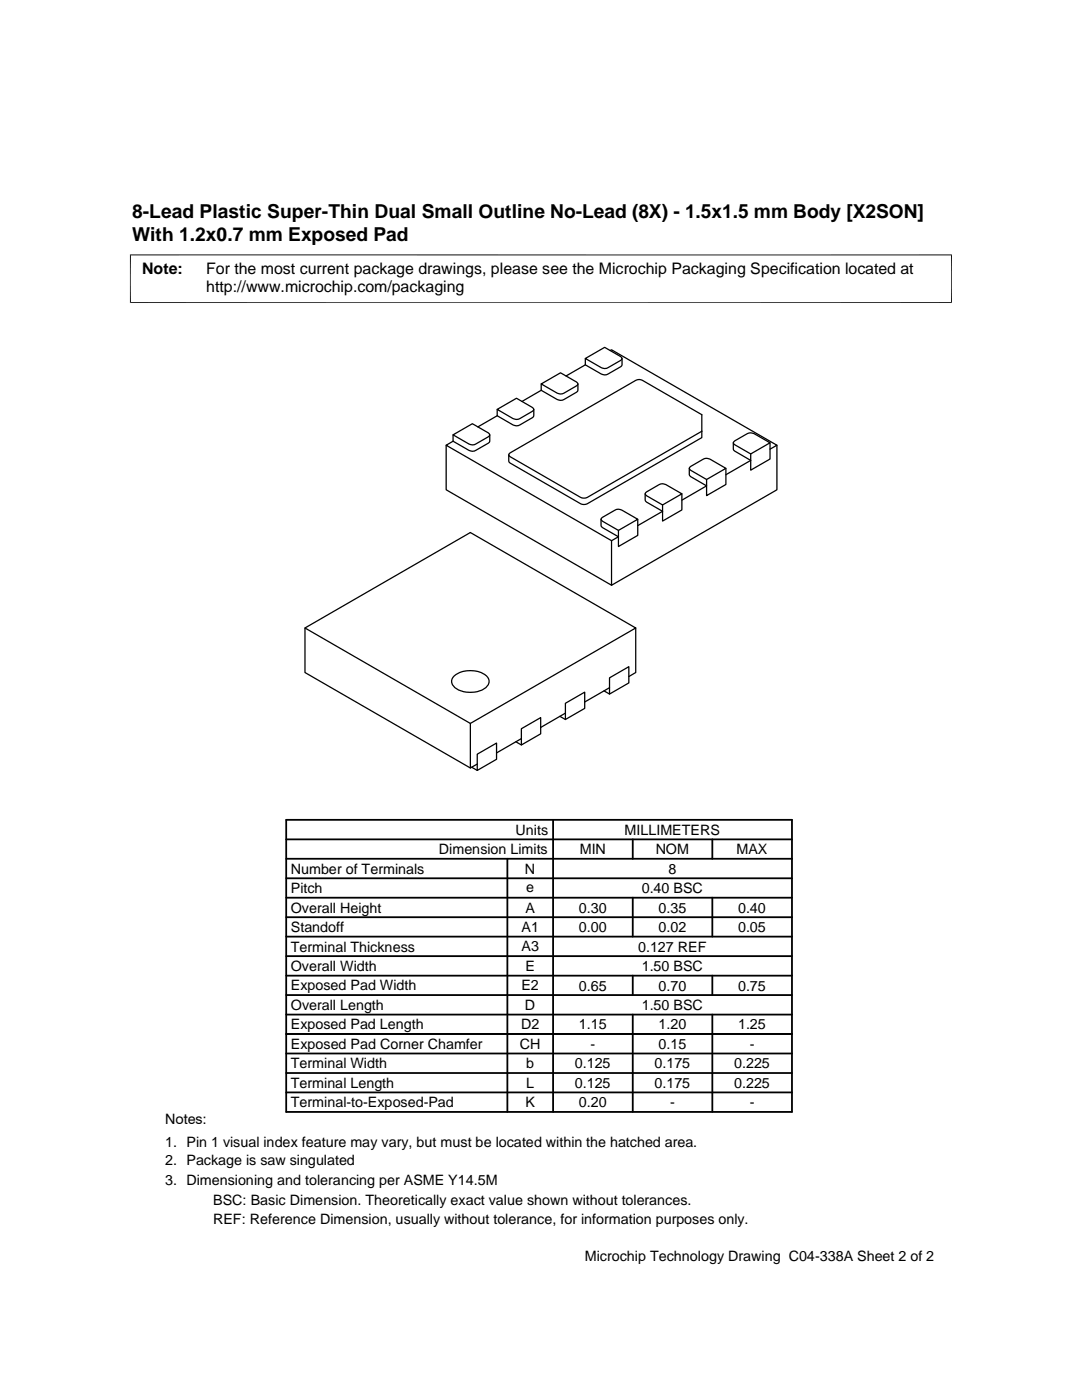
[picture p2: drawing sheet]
<svg xmlns="http://www.w3.org/2000/svg" width="216mm" height="279mm" viewBox="0 0 216 279" stroke-linecap="round" stroke-linejoin="round" font-family="sans-serif">
<defs><g id="words">
<g font-size="3.8">
<text x="26.4" y="43.5">8-Lead Plastic Super-Thin Dual Small Outline No-Lead (8X) - 1.5x1.5 mm Body [X2SON]</text>
<text x="26.4" y="48">With 1.2x0.7 mm Exposed Pad</text>
</g>
<g font-size="3.2">
<text x="28.4" y="54.6">Note:</text>
<text x="41.1" y="54.6">For the most current package drawings, please see the Microchip Packaging Specification located at</text>
<text x="41.1" y="58.3">http://www.microchip.com/packaging</text>
</g>
<g font-size="2.9">
<text x="102.9" y="166.6">Units</text>
<text x="124.6" y="166.6">MILLIMETERS</text>
<text x="87.6" y="170.5">Dimension Limits</text>
<text x="115.7" y="170.5">MIN</text>
<text x="130.8" y="170.5">NOM</text>
<text x="147" y="170.5">MAX</text>
<text x="58" y="174.4">Number of Terminals</text>
<text x="58" y="178.2">Pitch</text>
<text x="104.8" y="174.4">N</text>
<text x="105" y="178">e</text>
<text x="128" y="178.2">0.40 BSC</text>
<text x="133.4" y="174.4">8</text>
<text x="58" y="182.1">Overall Height</text>
<text x="104.8" y="182.1">A</text>
<text x="115.5" y="182.1">0.30</text>
<text x="131.4" y="182.1">0.35</text>
<text x="147.3" y="182.1">0.40</text>
<text x="58" y="189.9">Terminal Thickness</text>
<text x="58" y="186">Standoff</text>
<text x="104.1" y="186">A1</text>
<text x="104.1" y="189.9">A3</text>
<text x="115.5" y="186">0.00</text>
<text x="127.3" y="189.9">0.127 REF</text>
<text x="131.4" y="186">0.02</text>
<text x="147.3" y="186">0.05</text>
<text x="58" y="193.8">Overall Width</text>
<text x="58" y="197.7">Exposed Pad Width</text>
<text x="104" y="197.7">E2</text>
<text x="104.8" y="193.8">E</text>
<text x="115.5" y="197.7">0.65</text>
<text x="128" y="193.8">1.50 BSC</text>
<text x="131.4" y="197.7">0.70</text>
<text x="147.3" y="197.7">0.75</text>
<text x="58" y="201.6">Overall Length</text>
<text x="104.8" y="201.6">D</text>
<text x="128" y="201.6">1.50 BSC</text>
<text x="58" y="205.4">Exposed Pad Length</text>
<text x="58" y="209.3">Exposed Pad Corner Chamfer</text>
<text x="103.7" y="209.3">CH</text>
<text x="104" y="205.4">D2</text>
<text x="115.5" y="205.4">1.15</text>
<text x="117.8" y="209.3">-</text>
<text x="131.4" y="205.4">1.20</text>
<text x="131.4" y="209.3">0.15</text>
<text x="147.3" y="205.4">1.25</text>
<text x="149.6" y="209.3">-</text>
<text x="58" y="213.2">Terminal Width</text>
<text x="105" y="213.2">b</text>
<text x="114.7" y="213.2">0.125</text>
<text x="130.6" y="213.2">0.175</text>
<text x="146.5" y="213.2">0.225</text>
<text x="58" y="217.1">Terminal Length</text>
<text x="58" y="221">Terminal-to-Exposed-Pad</text>
<text x="104.8" y="221">K</text>
<text x="105" y="217.1">L</text>
<text x="114.7" y="217.1">0.125</text>
<text x="115.5" y="221">0.20</text>
<text x="130.6" y="217.1">0.175</text>
<text x="133.7" y="221">-</text>
<text x="146.5" y="217.1">0.225</text>
<text x="149.6" y="221">-</text>
<text x="32.9" y="224.3">Notes:</text>
<text x="32.9" y="228.9">1. Pin 1 visual index feature may vary, but must be located within the hatched area.</text>
<text x="32.9" y="232.6">2. Package is saw singulated</text>
<text x="32.9" y="236.5">3. Dimensioning and tolerancing per ASME Y14.5M</text>
<text x="42.5" y="244.3">REF: Reference Dimension, usually without tolerance, for information purposes only.</text>
<text x="42.5" y="240.6">BSC: Basic Dimension. Theoretically exact value shown without tolerances.</text>
<text x="116.7" y="251.7">Microchip Technology Drawing C04-338A Sheet 2 of 2</text>
</g>
</g></defs>
<g fill="none" stroke="#000" stroke-width=".25">
<path d="M108 77.9l-3.8 2.2M108 76.6v1.3l3.2 1.8a1.4 1.4 0 0 0 1.3 0l2.8-1.6v-1.5M108 76.6l3.8-2.2 3.2 1.8 .3 .4-.3 .4-2.5 1.5a1.4 1.4 0 0 1-1.3 0zM116.8 71.5v1.3l-3.9 2.2M116.8 71.5l3.9-2.2 3.1 1.9 .3 .3-.3 .4-2.5 1.5a1.36 1.36 0 0 1-1.3 0zM121.8 70l.2-.2 33 19.1-1.4 .7M124.1 71.5v1.5l-2.8 1.7a1.36 1.36 0 0 1-1.3 0l-3.2-1.9M89 88.9v8.8l33 19.1 33-19.1v-8.8M90.4 88.1l-1.4 .8 33 19 1.4-.8-3.4-2-.1-1.5M90.4 86.8v1.3l3.2 1.8a1.36 1.36 0 0 0 1.3 0l2.8-1.7v-1.4M90.4 86.8l3.9-2.2 3.2 1.8 .2 .4-.2 .4-2.6 1.4a1.36 1.36 0 0 1-1.3 0zM99.2 83l-3.8 2.2"/>
<path d="M99.2 81.7v1.3l3.2 1.8a1.4 1.4 0 0 0 1.3 0l2.7-1.6 .1-1.5M99.2 81.7l3.9-2.2 3.1 1.8 .3 .4-.3 .4-2.5 1.4a1.4 1.4 0 0 1-1.3 0zM101.6 90.6l25.3-14.7a1.36 1.36 0 0 1 1.3 0l11.8 6.9v3.3l-23.1 13.3-1-.1-14.1-8.2-.2-.1zM128.7 98.6l.1 1.4 3.4 2-4.9 2.9M128.8 98.4l2.7-1.7a1.4 1.4 0 0 1 1.4 0l3.2 1.9-3.9 2.2-3.2-1.9-.3-.3zM136.1 98.6v3.2l-3.9 2.2v-3.2M137.5 93.5l.1 1.4 3.4 2.1-4.9 2.8M137.6 93.3l2.7-1.7a1.4 1.4 0 0 1 1.4 0l3.1 1.9-3.8 2.2-3.2-1.8-.3-.4zM140 86.1v1.2l-23.1 13.3-1-.1-14.1-8.1-.3-.4v-1.2M144.8 93.5v3.2l-3.8 2.2v-3.2M146.3 88.4l.1 1.4 3.4 2.1-5 2.8M146.6 88l2.5-1.5 .7-.1 .7 .1 3.1 1.9-3.8 2.2-3.2-1.8-.3-.4z"/>
<path d="M153.6 88.4v3.2l-3.8 2.2v-3.2M120 103.4l2.7-1.6a1.36 1.36 0 0 1 1.4 0l3.2 1.8-3.9 2.3-3.2-1.9-.3-.4zM122 107.9v8.9M127.3 103.6v3.2l-3.9 2.3v-3.2M60.9 125.3l33 19.1 33-19.1-33-19-33 19v8.9l33 19.1 1.3-.8M90.7 134.8a5.5 5.5 0 0 1 6.3 0 1.63 1.63 0 0 1 .5 1.7 1.63 1.63 0 0 1-1.2 1.2 5.3 5.3 0 0 1-5.9-.9 1.41 1.41 0 0 1 .3-2zM120.5 137.9l1.1 .6M121.6 135.3l3.9-2.2v3.2l-3.9 2.2zM121.6 137.2l-4.9 2.9M126.9 125.3v8.9l-1.4 .8M93.9 144.4v8.9M94.1 153.1l1.1 .7"/>
<path d="M95.2 150.5l3.9-2.2v3.2l-3.9 2.3zM102.9 148l1.1 .7M104 147.4l-4.9 2.9M104 145.4l3.9-2.2v3.3l-3.9 2.2zM111.7 143l1.1 .6M112.8 140.4l3.9-2.3v3.3l-3.9 2.2zM112.8 142.3l-4.9 2.9"/>
</g>
<g fill="none" stroke="#000" stroke-width=".36">
<path d="M57.1 179.2h100.9M57.1 175.3h100.9M57.1 171.4h100.9M57.1 167.5h100.9M57.1 163.6h100.9v58.3h-100.9zM101.2 171.4v50.5M110.4 163.6v58.3M126.3 167.5v3.9M126.3 179.2v7.7M142.1 167.5v3.9M142.1 179.2v7.7M57.1 183h100.9"/>
<path d="M57.1 194.7h100.9M57.1 190.8h100.9M57.1 186.9h100.9M57.1 198.6h100.9M126.3 194.7v3.9M142.1 194.7v3.9M57.1 214.1h100.9M57.1 202.5h100.9M57.1 206.4h100.9M57.1 218h100.9M57.1 210.2h100.9M126.3 202.5v19.4"/>
<path d="M142.1 202.5v19.4"/>
</g>
<path d="M26 50.8v9.7M189.9 50.8v9.7M189.9 50.9h-164M25.9 60.4h164" fill="none" stroke="#000" stroke-width=".2"/>
<use href="#words"/>
</svg>
